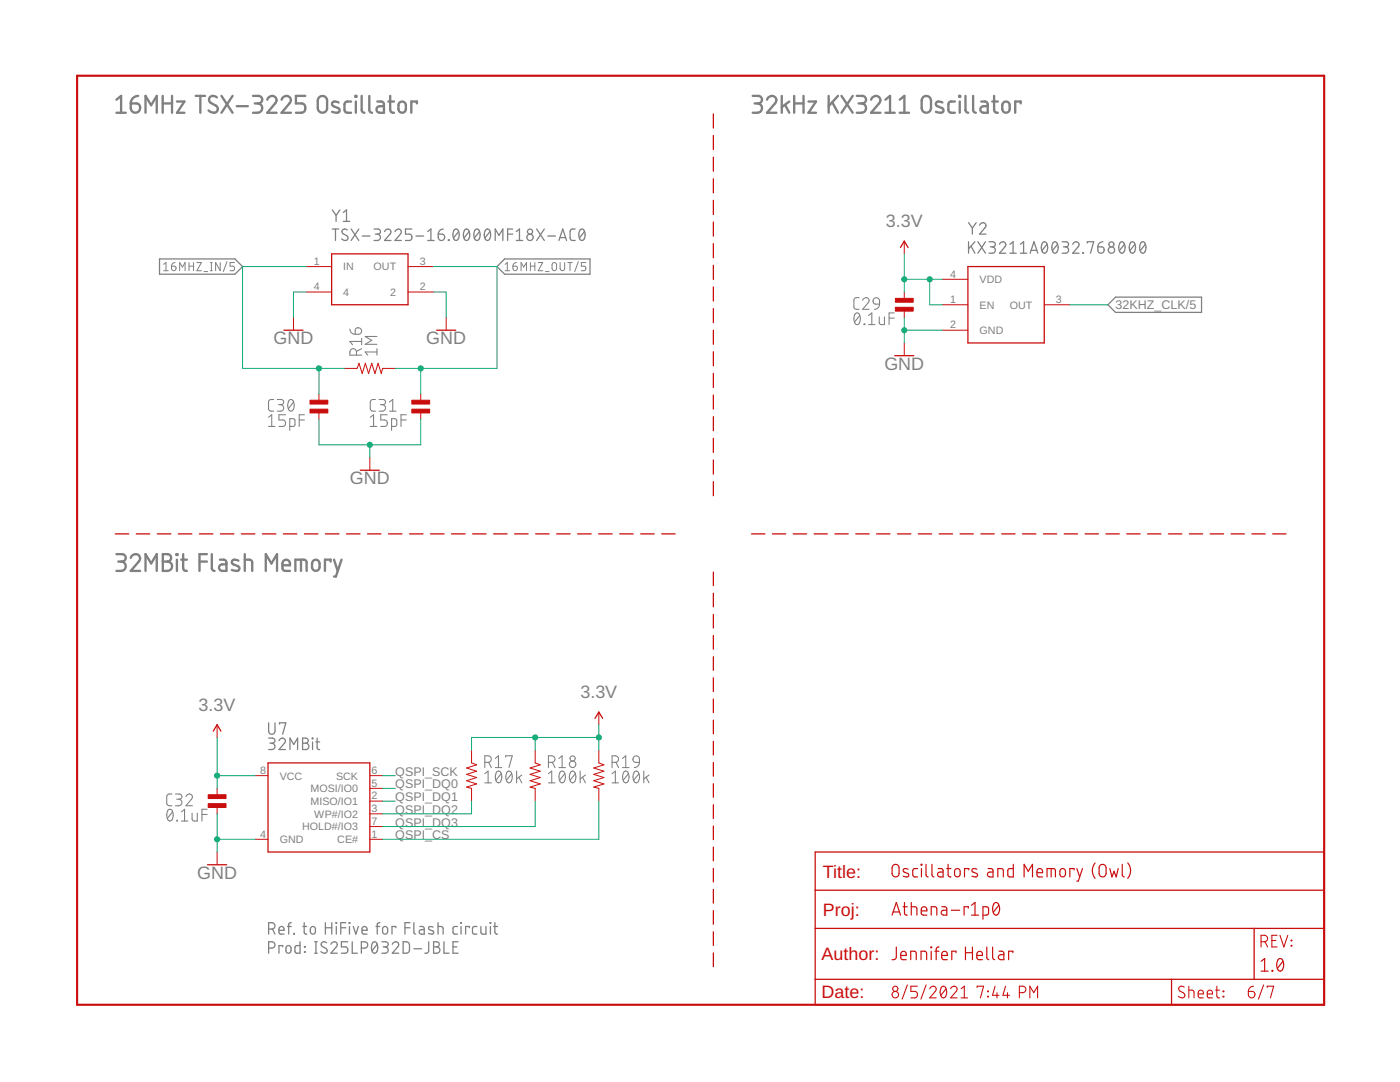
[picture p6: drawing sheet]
<svg xmlns="http://www.w3.org/2000/svg" width="279mm" height="216mm" viewBox="0 0 279 216" stroke-linecap="round" stroke-linejoin="round" font-family="sans-serif">
<defs><g id="words">
<g font-size="3.6" fill="#808080">
<text x="176.8" y="45.3">3.3V</text>
<text x="54.6" y="68.7">GND</text>
<text x="85.1" y="68.7">GND</text>
<text x="176.5" y="73.8">GND</text>
<text x="69.8" y="96.6">GND</text>
<text x="39.6" y="141.8">3.3V</text>
<text x="115.8" y="139.3">3.3V</text>
<text x="39.4" y="175.3">GND</text>
</g>
<g font-size="3.6" fill="#c90d0c">
<text x="164.2" y="175.1">Title:</text>
<text x="164.2" y="182.7">Proj:</text>
<text x="164" y="191.6">Author:</text>
<text x="164" y="199.2">Date:</text>
</g>
<g font-size="2.5" fill="#808080">
<text x="222.6" y="61.7">32KHZ_CLK/5</text>
<text x="78.9" y="154.8">QSPI_SCK</text>
<text x="78.9" y="159.9">QSPI_DQ1</text>
<text x="78.9" y="157.3">QSPI_DQ0</text>
<text x="78.9" y="164.9">QSPI_DQ3</text>
<text x="78.9" y="162.4">QSPI_DQ2</text>
<text x="78.9" y="167.5">QSPI_CS</text>
</g>
<g font-size="2.1" fill="#808080">
<text x="62.7" y="52.8">1</text>
<text x="68.5" y="54">IN</text>
<text x="74.6" y="54">OUT</text>
<text x="83.8" y="52.8">3</text>
<text x="62.7" y="57.9">4</text>
<text x="68.5" y="59">4</text>
<text x="77.9" y="59">2</text>
<text x="83.8" y="57.9">2</text>
<text x="189.6" y="55.4">4</text>
<text x="195.5" y="56.5">VDD</text>
<text x="189.6" y="65.5">2</text>
<text x="189.6" y="60.5">1</text>
<text x="195.5" y="61.6">EN</text>
<text x="201.5" y="61.6">OUT</text>
<text x="210.7" y="60.5">3</text>
<text x="195.5" y="66.7">GND</text>
<text x="51.9" y="154.4">8</text>
<text x="55.8" y="155.5">VCC</text>
<text x="67.1" y="155.5">SCK</text>
<text x="74.2" y="154.4">6</text>
<text x="62" y="160.6">MISO/IO1</text>
<text x="62" y="158.1">MOSI/IO0</text>
<text x="74.2" y="159.5">2</text>
<text x="74.2" y="157">5</text>
<text x="51.9" y="167.1">4</text>
<text x="60.3" y="165.7">HOLD#/IO3</text>
<text x="62.7" y="163.2">WP#/IO2</text>
<text x="74.2" y="167.1">1</text>
<text x="74.2" y="164.6">7</text>
<text x="74.2" y="162">3</text>
<text x="55.8" y="168.2">GND</text>
<text x="67.3" y="168.2">CE#</text>
</g>
</g></defs>
<g fill="none" stroke="#808080" stroke-width=".25">
<path d="M31.8 51.7h15.1l1.5 1.5-1.5 1.5h-15.1zM66.3 45.7h1.3M66.3 41.9l.8 1.1M67 45.7v2.3M67.1 43v1.2M67.8 41.9l-.7 1.1M68.5 42.4l.7-.5v2.3M68.5 44.2h1.3M69.3 45.9a.57 .57 0 0 0-.8-.1 .57 .57 0 0 0 0 .9l.7 .3a.57 .57 0 0 1 .1 .9 .57 .57 0 0 1-.9-.1l-.2-.1M70.1 45.7l1.5 2.3M71.6 45.7l-1.5 2.3M72.3 47.1h1.5"/>
<path d="M74.7 45.7h.7a.51 .51 0 0 1 .5 .5 .51 .51 0 0 1-.5 .5h-.5M75.3 46.7a.63 .63 0 0 1 .6 .6 .63 .63 0 0 1-.6 .7h-.6M76.8 46.2a.63 .63 0 0 1 .8-.5 .63 .63 0 0 1 .2 1l-1 1.3h1.2M78.8 46.2a.63 .63 0 0 1 .9-.5 .63 .63 0 0 1 .2 1l-1.1 1.3h1.3M82.2 45.7h-1.3v1h.8a.65 .65 0 0 1 .5 .6 .65 .65 0 0 1-.5 .7h-.8M83 47.1h1.5M85.4 48h1.2M85.4 46.2l.6-.5v2.3M87.5 46.7h.7a.64 .64 0 0 1 .5 .7 .64 .64 0 0 1-.6 .6 .64 .64 0 0 1-.6-.7zM88.5 45.7l-.7 .3-.3 .7M89.5 47.9l.1 .1zM90.7 45.8l.1-.1a.68 .68 0 0 1 .8 .9 .94 .94 0 0 1-.8 1.3 1.64 1.64 0 0 1-.1-2.1z"/>
<path d="M91.5 46.2l-1 1.3M92.8 45.8l.1-.1a.68 .68 0 0 1 .8 .9 .94 .94 0 0 1-.8 1.3 1.67 1.67 0 0 1-.1-2.1zM93.6 46.2l-1 1.3M94.8 45.8l.2-.1a.67 .67 0 0 1 .8 .9 .94 .94 0 0 1-.8 1.3 1.64 1.64 0 0 1-.2-2.1zM95.7 46.2l-1 1.3M96.9 45.8l.2-.1a.68 .68 0 0 1 .8 .9 .94 .94 0 0 1-.8 1.3 1.64 1.64 0 0 1-.2-2.1zM97.8 46.2l-1 1.3M98.8 48v-2.3l.8 1.3 .8-1.3v2.3M99.2 53.2l1.5-1.5h17.1v3h-17.1zM101.3 46.7h1M102.3 45.7h-1v2.3M103 48h1.3"/>
<path d="M103 46.2l.7-.5v2.3M107.1 45.7l1.5 2.3M108.6 45.7l-1.5 2.3M109.3 47.1h1.5M111.5 48l.8-2.3 .8 2.3M111.7 47.4h1.2M114.8 45.7h-.7l-.2 .2-.1 .3 .1 1.6 .2 .2h.7M115.8 45.8l.2-.1a.68 .68 0 0 1 .8 .9 .94 .94 0 0 1-.8 1.3 1.64 1.64 0 0 1-.2-2.1zM116.6 46.2l-1 1.3M193.3 48.2v2.3M193.3 44.4l.8 1.1M193.8 49.1l.8 1.4"/>
<path d="M194.1 45.5v1.2M194.6 48.2l-1.3 1.4M194.8 44.4l-.7 1.1M195.2 48.2l1.5 2.3M195.5 44.9a.63 .63 0 0 1 .9-.5 .63 .63 0 0 1 .2 1l-1.1 1.3h1.3M196.7 48.2l-1.5 2.3M197.4 48.2h.7a.51 .51 0 0 1 .6 .5 .51 .51 0 0 1-.6 .6h-.5M198 49.3a.63 .63 0 0 1 .6 .6 .63 .63 0 0 1-.6 .6h-.6M199.5 48.7a.63 .63 0 0 1 .9-.4 .63 .63 0 0 1 .2 1l-1.1 1.2h1.2M201.5 50.5h1.3M201.5 48.7l.7-.5v2.3M203.6 50.5h1.3"/>
<path d="M203.6 48.7l.7-.5v2.3M205.6 50.5l.8-2.3 .7 2.3M205.8 50h1.1M208.1 48.4l.2-.1a.68 .68 0 0 1 .8 .8 .94 .94 0 0 1-.8 1.4 1.64 1.64 0 0 1-.2-2.1zM209 48.7l-1.1 1.3M210.2 48.4l.2-.1a.68 .68 0 0 1 .8 .8 .94 .94 0 0 1-.8 1.4 1.67 1.67 0 0 1-.2-2.1zM211.1 48.7l-1.1 1.3M212 48.2h.7a.51 .51 0 0 1 .6 .5 .51 .51 0 0 1-.6 .6h-.5M212.6 49.3a.63 .63 0 0 1 .7 .6 .63 .63 0 0 1-.7 .6h-.6M214.1 48.7a.63 .63 0 0 1 .9-.4 .63 .63 0 0 1 .2 1l-1.1 1.2h1.2M216.1 50.4l.1 .1zM217 48.5v-.3h1.3l-.7 2.3"/>
<path d="M219.1 49.3h.8a.64 .64 0 0 1 .5 .7 .64 .64 0 0 1-.7 .5 .64 .64 0 0 1-.6-.6zM220.1 48.2l-.7 .3-.3 .8M223.6 48.4l.1-.1a.68 .68 0 0 1 .8 .8 .94 .94 0 0 1-.8 1.4 1.64 1.64 0 0 1-.1-2.1zM224.4 48.7l-1 1.3M225.6 48.4l.4-.2a1.42 1.42 0 0 1 .4 2l-.2 .3a.94 .94 0 0 1-.8-1.4zM226.5 48.7l-1 1.3M227.7 48.4l.2-.1a.68 .68 0 0 1 .8 .8 .94 .94 0 0 1-.8 1.4 1.64 1.64 0 0 1-.2-2.1zM228.6 48.7l-1 1.3M221.1 60.8l1.5-1.5h17.2v3h-17.2zM53.6 147.3h.8a.51 .51 0 0 1 .5 .5 .51 .51 0 0 1-.5 .5h-.5M53.6 144.2v1.7a.63 .63 0 0 0 .7 .6 .63 .63 0 0 0 .6-.6v-1.7M54.3 148.3a.63 .63 0 0 1 .6 .6 .63 .63 0 0 1-.6 .7h-.7"/>
<path d="M55.7 147.8a.63 .63 0 0 1 .9-.5 .63 .63 0 0 1 .2 1l-1.1 1.3h1.3M55.8 144.5v-.3h1.2l-.6 2.3M57.9 149.6v-2.3l.7 1.2 .8-1.2v2.3M60.4 147.3h.6a.51 .51 0 0 1 .5 .5 .51 .51 0 0 1-.5 .5 .63 .63 0 0 1 .7 .6 .63 .63 0 0 1-.7 .7h-.6zM60.4 148.3h.6M62.3 147.3l.1 .1zM62.4 148v1.6M63 148h.8M63.3 147.3v1.9l.1 .3 .4 .1M53.6 185.4h.7a.63 .63 0 0 0 .6-.7 .63 .63 0 0 0-.6-.6h-.7v2.3M53.6 189.2h.7a.63 .63 0 0 0 .6-.6 .63 .63 0 0 0-.6-.7h-.7v2.3M54.4 185.4l.5 1"/>
<path d="M55.7 185.6h1a.53 .53 0 0 0-.4-.7 .53 .53 0 0 0-.6 .5l.1 .9 .9 .1M56.4 188.9v-.2h-.7v1.5M57.2 188.9l.5-.2a.86 .86 0 0 1 0 1.5l-.4-.1-.2-.2zM57.4 184.9h.7M58.1 184.1l-.5 .2v2.1M58.6 186.3l.2 .1zM59.9 187.9v2.3h-.8l-.2-.2v-1.1l.2-.2h.8M60.5 184.9h.7M60.7 184.1v1.9l.1 .3 .4 .1M60.8 188.9l.1 .1zM60.8 189.9l.1 .1zM62.1 185.1l.4-.2a.86 .86 0 0 1 0 1.5l-.3-.1a1.03 1.03 0 0 1-.1-1.2z"/>
<path d="M62.8 187.9h.5M62.8 190.2h.5M63.1 187.9v2.3M64.9 184.1v2.3M64.9 185.1h1.3M65.2 188.1a.57 .57 0 0 0-.9-.1 .57 .57 0 0 0 0 .9l.7 .4a.57 .57 0 0 1 .1 .8 .57 .57 0 0 1-.8 0l-.3-.2M66 188.4a.63 .63 0 0 1 .9-.5 .63 .63 0 0 1 .2 1l-1.1 1.3h1.3M66.2 184.1v2.3M67.1 184.1l.1 .1zM67.1 184.9v1.5M68 185.1h1M69 184.1h-1v2.3"/>
<path d="M69.4 187.9h-1.3v1h.8a.65 .65 0 0 1 .5 .7 .65 .65 0 0 1-.5 .6h-.8M69.7 184.1l.1 .1zM69.7 184.9v1.5M70.3 187.9v2.3h1M70.5 184.9l.5 1.5 .5-1.5M72.1 189.2h.6a.63 .63 0 0 0 .7-.6 .63 .63 0 0 0-.7-.7h-.6v2.3M72.2 185.6h1.1a.53 .53 0 0 0-.4-.7 .53 .53 0 0 0-.7 .5l.1 .9 1 .1M74.4 188.1l.2-.1a.68 .68 0 0 1 .8 .8 .94 .94 0 0 1-.8 1.4 1.67 1.67 0 0 1-.2-2.1zM75 184.9h.8M75.3 188.4l-1 1.3M75.8 184.1l-.5 .2v2.1M76.2 187.9h.8a.51 .51 0 0 1 .5 .5 .51 .51 0 0 1-.5 .5h-.5"/>
<path d="M76.5 185.1l.4-.2a.86 .86 0 0 1 0 1.5l-.3-.1-.2-.2zM76.8 188.9a.63 .63 0 0 1 .7 .7 .63 .63 0 0 1-.7 .6h-.6M78.3 188.4a.63 .63 0 0 1 .9-.5 .63 .63 0 0 1 .2 1l-1.1 1.3h1.3M79 185.1v-.2h-.8v1.5M80.5 187.9a1.14 1.14 0 0 1 1.1 .3l.1 .4-.1 1.3-.3 .3h-.8zM80.8 185.1h1M81.8 184.1h-1v2.3M82.6 184.1v2.1l.4 .2M82.6 189.3h1.5M83.8 184.9h.6l.3 .4v1.1h-.6a.44 .44 0 0 1-.4-.5 .44 .44 0 0 1 .4-.4h.6M85.6 187.9l-.1 2-.2 .2-.5 .1M86.4 185l-.5-.1-.4 .2 .1 .3 .9 .4v.5a.79 .79 0 0 1-1 0"/>
<path d="M86.5 187.9h.7a.51 .51 0 0 1 .5 .5 .51 .51 0 0 1-.5 .5 .63 .63 0 0 1 .6 .7 .63 .63 0 0 1-.6 .6h-.7zM86.5 188.9h.7M87.4 184.9l.9 .1 .1 .3v1.1M87.4 184.1v2.3M88.6 187.9v2.3h1M90.4 188.9h.8M91.3 184.9h-.7l-.2 .4 .1 1 .8 .1M91.4 187.9h-1v2.3h1M91.9 184.1l.2 .1zM92 184.9v1.5M93.7 185.1v-.2h-.8v1.5M95.2 184.9h-.7l-.2 .4 .1 1 .8 .1"/>
<path d="M96 184.9v1.3l.4 .2h.6v-1.5M97.8 184.1l.1 .1zM97.9 184.9v1.5M98.5 184.9h.8M98.8 184.1v1.9l.1 .3 .4 .1"/>
<circle cx="105.8" cy="47.4" r=".64"/>
<circle cx="105.8" cy="46.2" r=".5"/>
<circle cx="221.8" cy="49.9" r=".63"/>
<circle cx="221.8" cy="48.8" r=".5"/>
</g>
<g fill="none" stroke="#808080" stroke-width=".21">
<path d="M171.4 59.4h-.5a.51 .51 0 0 0-.5 .5l.1 1.6 .3 .2h.6M172.1 59.9a.64 .64 0 0 1 1-.5 .64 .64 0 0 1 .1 1l-1.1 1.3h1.3M174.5 59.5l.6-.1 .4 .4v.9h-.7a.64 .64 0 0 1-.6-.5 .64 .64 0 0 1 .3-.7zM54.6 79.7l-.7 .1-.3 .4 .1 1.6 .3 .2h.6M55.3 79.7h.8a.52 .52 0 0 1 .5 .5 .52 .52 0 0 1-.5 .6h-.5M57.7 79.9a.55 .55 0 0 1 .6-.1 .55 .55 0 0 1 .3 .5 1.32 1.32 0 0 1-.5 1.7 1.44 1.44 0 0 1-.4-2.1zM69.8 65.7l.3 .7 .8 .3M71 65.6a.66 .66 0 0 1 1.1 .1 .66 .66 0 0 1-.6 1h-.6zM71.1 70.9v-.7a.66 .66 0 0 0-.6-.6 .66 .66 0 0 0-.7 .6v.7h2.4M72.2 69.6l-1.1 .5M72.2 68.1h-2.4l.6 .7M72.2 67.5v1.3"/>
<path d="M74.9 79.7l-.7 .1-.3 .4 .1 1.6 .3 .2h.6M75.2 70.2h-2.3l.5 .7M75.2 69.6v1.3M75.2 67.1h-2.3l1.3 .8-1.3 .8h2.3M75.6 79.7h.8a.52 .52 0 0 1 .5 .5 .52 .52 0 0 1-.5 .6h-.5M170.8 62.5a.65 .65 0 0 1 .7 .1 .65 .65 0 0 1 .2 .7 .99 .99 0 0 1-.8 1.4 1.61 1.61 0 0 1-.1-2.2zM171.6 63l-1.1 1.3M172.4 64.6l.2 .2zM173.3 64.8h1.3M173.3 63l.7-.6v2.4M175.5 63.2v1.2l.1 .3 .3 .1h.6v-1.6M175.5 60.7l-.1 .5a.94 .94 0 0 1-.9 .5"/>
<path d="M177.4 63.5h1.1M178.5 62.4h-1.1v2.4M53.6 83.3l.6-.5v2.3M53.6 85.1h1.3M56 80.8a.65 .65 0 0 1 .6 .6 .65 .65 0 0 1-.6 .6h-.7M57 82.8h-1.3v1h.8a.66 .66 0 0 1 .5 .6 .66 .66 0 0 1-.5 .7h-.8M57.8 85.1h.8l.2-.2v-1.1l-.2-.2-.8-.1v2.4M58.6 80.2l-1 1.3M59.7 83.8h1M60.7 82.8h-1v2.3M73.9 85.1h1.3M73.9 83.3l.6-.5v2.3"/>
<path d="M76.3 80.8a.65 .65 0 0 1 .6 .6 .65 .65 0 0 1-.6 .6h-.7M77.3 82.8h-1.3v1h.8a.66 .66 0 0 1 .5 .6 .66 .66 0 0 1-.5 .7h-.8M77.7 82h1.3M77.7 80.2l.7-.5v2.3M78.1 85.1h.8l.2-.2 .1-1-.3-.3-.8-.1v2.4M80 83.8h1.1M81.1 82.8h-1.1v2.3M34.3 158.4h-.5a.51 .51 0 0 0-.5 .6l.1 1.5 .4 .3h.5M35 158.4h.8a.52 .52 0 0 1 .5 .6 .52 .52 0 0 1-.5 .5h-.5M35.7 159.5a.66 .66 0 0 1 .6 .6 .66 .66 0 0 1-.6 .7h-.7M37.1 159a.64 .64 0 0 1 .9-.6 .64 .64 0 0 1 .2 1.1l-1.1 1.3h1.3M96.8 152.1a1.16 1.16 0 0 0 1.1-.3l.2-.3-.2-.4a1.16 1.16 0 0 0-1.1-.3v2.4"/>
<path d="M96.8 154.4l.6-.5v2.3M96.8 156.2h1.3M97.5 152.1l.6 1.1M98.8 151.3l.7-.5v2.4M98.8 153.2h1.3M99.1 154.1a.55 .55 0 0 1 .6-.2 .55 .55 0 0 1 .4 .6 1.38 1.38 0 0 1-.6 1.7 1.45 1.45 0 0 1-.4-2.1zM100 154.4l-1 1.3M100.9 151.1v-.3h1.3l-.6 2.4M101.3 153.9a.67 .67 0 0 1 .7 .2 .67 .67 0 0 1 .2 .6 .98 .98 0 0 1-.8 1.5 1.64 1.64 0 0 1-.1-2.3zM102.1 154.4l-1 1.3M103.1 153.9v2.3M103.5 155.1l.6 1.1"/>
<path d="M104.1 154.6l-1 .8M109.5 152.1a1.16 1.16 0 0 0 1.1-.3l.2-.3-.2-.4a1.16 1.16 0 0 0-1.1-.3v2.4M109.5 156.2h1.3M109.5 154.4l.6-.5v2.3M110.2 152.1l.6 1.1M111.5 153.2h1.3M111.5 151.3l.7-.5v2.4M111.8 154.1a.55 .55 0 0 1 .6-.2 .55 .55 0 0 1 .4 .6 1.36 1.36 0 0 1-.6 1.7 1.47 1.47 0 0 1-.4-2.1zM112.7 154.4l-1 1.3M114 153.9a.67 .67 0 0 1 .7 .2 .67 .67 0 0 1 .2 .6 .98 .98 0 0 1-.8 1.5 1.59 1.59 0 0 1-.1-2.3zM114.8 154.4l-1 1.3M115.8 153.9v2.3"/>
<path d="M116.2 155.1l.6 1.1M116.8 154.6l-1 .8M122.2 152.1a1.16 1.16 0 0 0 1.1-.3l.1-.3-.1-.4a1.16 1.16 0 0 0-1.1-.3v2.4M122.2 156.2h1.2M122.2 154.4l.6-.5v2.3M122.9 152.1l.5 1.1M124.2 153.2h1.3M124.2 151.3l.7-.5v2.4M124.5 154.1a.55 .55 0 0 1 .6-.2 .55 .55 0 0 1 .4 .6 1.36 1.36 0 0 1-.6 1.7 1.47 1.47 0 0 1-.4-2.1zM125.4 154.4l-1 1.3M126.4 151.1a.64 .64 0 0 1 .8-.2 .64 .64 0 0 1 .4 .6v.6h-.7a.62 .62 0 0 1-.6-.4 .62 .62 0 0 1 .1-.6zM126.7 153.9a.67 .67 0 0 1 .7 .2 .67 .67 0 0 1 .2 .6 1 1 0 0 1-.8 1.5 1.59 1.59 0 0 1-.1-2.3z"/>
<path d="M127.5 154.4l-1 1.3M127.6 152.1l-.3 .7-.7 .4M128.5 153.9v2.3M128.9 155.1l.6 1.1M129.5 154.6l-1 .8M33.5 161.7a.55 .55 0 0 1 .6-.2 .55 .55 0 0 1 .4 .6 1.36 1.36 0 0 1-.6 1.7 1.47 1.47 0 0 1-.4-2.1zM34.4 162l-1 1.3M35.3 163.7l.1 .1zM36.2 163.8h1.3M36.2 162l.6-.5v2.3M38.3 162.3v1.1l.2 .3 .2 .1h.7v-1.5M40.3 162.5h1"/>
<path d="M41.3 161.5h-1v2.3"/>
<circle cx="114.3" cy="152.5" r=".65"/>
<circle cx="114.3" cy="151.3" r=".51"/>
</g>
<g fill="none" stroke="#808080" stroke-width=".2">
<path d="M32.7 52.7l.4-.3v1.6M32.7 54h.9M34.2 53.1h.6a.45 .45 0 0 1 .3 .5 .45 .45 0 0 1-.5 .4 .45 .45 0 0 1-.4-.4zM34.9 52.4l-.4 .1-.3 .6M35.9 54v-1.6l.5 .9 .5-.9v1.6M37.7 53.1h.9M37.7 52.4v1.6M38.6 52.4v1.6M39.3 52.4h.9l-.9 1.6h.9M40.7 54.2h.7M42 54h.4M42 52.4h.4"/>
<path d="M42.2 52.4v1.6M43.9 52.4v1.6l-.9-1.6v1.6M45.3 52.2l-.7 2M46.8 52.4h-.9v.7h.5a.46 .46 0 0 1 .4 .5 .46 .46 0 0 1-.4 .4h-.5M100.8 54h.9M100.8 52.7l.4-.3v1.6M102.4 53.1h.5a.45 .45 0 0 1 .4 .5 .45 .45 0 0 1-.5 .4 .45 .45 0 0 1-.4-.4zM103.1 52.4l-.4 .1-.3 .6M104 54v-1.6l.5 .9 .6-.9v1.6M105.9 53.1h.8M105.9 52.4v1.6M106.7 52.4v1.6"/>
<path d="M107.4 52.4h.9l-.9 1.6h.9M108.9 54.2h.7M110.3 52.5l.3-.1 .3 .1 .2 .3v.8a.46 .46 0 0 1-.5 .4 .46 .46 0 0 1-.4-.4zM111.8 52.4v1.2a.46 .46 0 0 0 .4 .4 .46 .46 0 0 0 .5-.4v-1.2M113.3 52.4h.9M113.7 52.4v1.6M115.4 52.2l-.7 2M116.9 52.4h-.9v.7h.5a.46 .46 0 0 1 .4 .5 .46 .46 0 0 1-.4 .4h-.5"/>
</g>
<g fill="none" stroke="#c90d0c" stroke-width=".25">
<path d="M142.4 22.7v2.8M142.4 27v2.8M142.4 31.3v2.9M142.4 35.7v2.8M142.4 40v2.8M66.2 50.7h15.2v10.1h-15.2zM142.4 44.3v2.8M142.4 48.6v2.8M142.4 52.9v2.9M142.4 57.3v2.8M179.7 49.4l.8-1.3 .7 1.3M193.2 53.2h15.2v15.2h-15.2z"/>
<path d="M56.7 65.9h3.8M87.1 65.9h3.9M142.4 61.6v2.8M142.4 65.9v2.8M142.4 70.2v2.8M142.4 74.5v2.8M142.4 78.8v2.8M178.6 71h3.8M71.9 93.8h3.8M142.4 83.1v2.9M142.4 87.5v2.8M142.4 91.8v2.8"/>
<path d="M142.4 96.1v2.8M23 106.5h2.7M27.2 106.5h2.7M31.4 106.5h2.7M35.6 106.5h2.7M39.8 106.5h2.7M44 106.5h2.7M48.2 106.5h2.7M52.4 106.5h2.7M56.6 106.5h2.6M60.7 106.5h2.8M64.9 106.5h2.7"/>
<path d="M69.2 106.5h2.6M73.3 106.5h2.7M77.5 106.5h2.7M81.7 106.5h2.7M85.9 106.5h2.7M90.1 106.5h2.7M94.3 106.5h2.7M98.5 106.5h2.7M102.7 106.5h2.7M106.9 106.5h2.7M111.1 106.5h2.7M115.3 106.5h2.7"/>
<path d="M119.5 106.5h2.7M123.7 106.5h2.7M127.9 106.5h2.7M132.1 106.5h2.6M142.4 114.2v2.7M142.4 118.4v2.7M150 106.5h2.7M154.2 106.5h2.6M158.3 106.5h2.7M162.5 106.5h2.6M166.6 106.5h2.7M170.8 106.5h2.7"/>
<path d="M174.9 106.5h2.7M179.1 106.5h2.7M183.3 106.5h2.6M187.4 106.5h2.7M191.6 106.5h2.6M195.7 106.5h2.7M199.9 106.5h2.7M204.1 106.5h2.6M208.2 106.5h2.7M212.4 106.5h2.7M216.6 106.5h2.6M220.7 106.5h2.7"/>
<path d="M224.9 106.5h2.6M229 106.5h2.7M233.2 106.5h2.7M237.4 106.5h2.6M241.5 106.5h2.7M245.7 106.5h2.6M249.8 106.5h2.7M254 106.5h2.6M142.4 122.6v2.7M142.4 126.8v2.7M142.4 131v2.8M142.4 135.3v2.7"/>
<path d="M142.4 139.5v2.7M42.6 145.9l.7-1.3 .8 1.3M53.5 152.2h20.3v17.8h-20.3zM118.7 143.3l.8-1.2 .8 1.2M142.4 143.7v2.7M142.4 147.9v2.7M142.4 152.1v2.8M142.4 156.4v2.7M41.4 172.6h3.8M142.4 160.6v2.7M142.4 164.8v2.7M142.4 169v2.8"/>
<path d="M142.4 173.3v2.7M142.4 177.5v2.7M162.7 170h101.6v30.5h-101.6zM162.7 177.6h101.6M142.4 181.7v2.7M142.4 185.9v2.8M142.4 190.1v2.8M162.7 185.3h101.6M162.7 195.4h101.6M233.8 195.4v5.1M250.3 185.3v10.1"/>
</g>
<path d="M15.4 15.1h248.9v185.4h-248.9z" fill="none" stroke="#c90d0c" stroke-width=".42"/>
<g fill="none" stroke="#c90d0c" stroke-width=".21">
<path d="M181.1 196.5l-1.1 2.9M183.1 196.8h-1.3v1h.8a.66 .66 0 0 1 .5 .7 .66 .66 0 0 1-.5 .6h-.8M184.8 196.5l-1 2.9M185.5 197.3a.64 .64 0 0 1 1-.5 .64 .64 0 0 1 .1 1l-1.1 1.3h1.3M187.9 197a.55 .55 0 0 1 .6-.2 .55 .55 0 0 1 .3 .6 1.32 1.32 0 0 1-.5 1.7 1.44 1.44 0 0 1-.4-2.1zM188.8 197.3l-1 1.3M189.7 197.3a.64 .64 0 0 1 .9-.5 .64 .64 0 0 1 .2 1l-1.1 1.3h1.3M191.8 199.1h1.3M191.8 197.3l.6-.5v2.3M195 197v-.2h1.3l-.6 2.3M197.1 198.8l.2 .1zM197.1 197.8l.2 .1z"/>
<path d="M198.6 196.8l-.5 1.8h1.3M199 198.1v1M200.7 196.8l-.5 1.8h1.3M201.1 198.1v1M203.4 198.1h.7a.65 .65 0 0 0 .6-.7 .65 .65 0 0 0-.6-.6h-.7v2.3M205.5 199.1v-2.3l.8 1.3 .8-1.3v2.3M236.3 197a.58 .58 0 0 0-.8-.1 .58 .58 0 0 0 0 .9l.7 .3a.58 .58 0 0 1 .1 .9 .58 .58 0 0 1-.9 0l-.2-.2M237.3 197.6l.9 .1 .1 .3v1.1M237.3 196.8v2.3M239.1 198.3h1.1a.54 .54 0 0 0-.4-.7 .54 .54 0 0 0-.7 .5l.1 .9 1 .1M240.9 198.3h1.1a.54 .54 0 0 0-.4-.7 .54 .54 0 0 0-.7 .5l.1 .9 1 .1M242.6 197.6h.8"/>
<path d="M242.8 196.8v1.9l.3 .4h.3M244.1 197.8l.1 .1zM244.1 198.8l.1 .1zM249.1 197.8h.8a.66 .66 0 0 1 .5 .7 .66 .66 0 0 1-.6 .6 .66 .66 0 0 1-.7-.6zM250.2 196.8l-.8 .3-.3 .7M251.7 187.9h.6a.65 .65 0 0 0 .7-.6 .65 .65 0 0 0-.7-.7h-.6v2.4M252.2 196.5l-1.1 2.9M252.5 187.9l.5 1.1M252.9 197v-.2h1.3l-.7 2.3M253.8 187.7h.8M254.9 186.6h-1.1v2.4h1.1M255.4 186.6l.8 2.4 .8-2.4"/>
<path d="M257.7 187.6l.1 .1zM257.7 188.6l.1 .2z"/>
<circle cx="178.7" cy="197.3" r=".52"/>
<circle cx="178.7" cy="198.5" r=".65"/>
</g>
<g fill="none" stroke="#c90d0c" stroke-width=".23">
<path d="M178.3 172.6l.4-.1 .6 .3 .1 1.5a.7 .7 0 0 1-.7 .7 .7 .7 0 0 1-.7-.7v-1.1zM181.2 173.4l-.8-.1-.2 .4 .2 .3 .9 .4 .1 .2-.1 .3a.92 .92 0 0 1-1-.1M183.1 173.3h-.7l-.2 .4 .1 1.2 .8 .1M183.8 172.5h.2v.1h-.2zM183.9 173.3v1.7M184.8 172.5v2.2l.4 .3M186 172.5v2.2l.4 .3M187.2 173.3h.8l.2 .3v1.4h-.6a.49 .49 0 0 1-.5-.5 .49 .49 0 0 1 .5-.5h.6M188.9 173.3h.9M189.2 172.5v2.1l.1 .3 .5 .1M190.6 173.5l.6-.2a.96 .96 0 0 1 .1 1.6h-.5l-.3-.3zM193.3 173.6v-.3h-.8v1.7"/>
<path d="M194.9 173.4l-.7-.1-.2 .4 .1 .2 .9 .5 .1 .2-.1 .3a.92 .92 0 0 1-1-.1M197.2 173.3h.7l.3 .4v1.3h-.7a.49 .49 0 0 1-.4-.5 .49 .49 0 0 1 .4-.5h.7M199.1 175v-1.7l1 .1 .1 1.6M202.2 172.5v2.5l-1-.1-.1-.3 .1-1.2 1-.1M204.4 175v-2.5l.8 1.4 .9-1.4v2.5M206.9 174.1h1.2a.59 .59 0 0 0-.4-.8 .59 .59 0 0 0-.8 .6l.2 1 1 .1M209 175v-1.7l1.5 .1 .1 .3v1.3M209.8 173.3v1.7M211.6 173.5l.6-.2a.97 .97 0 0 1 .2 1.6l-.4 .1-.4-.2-.1-.4zM214.4 173.6v-.3h-.9v1.7M214.9 173.3l.6 1.7M216 173.3l-.8 2.5h-.3"/>
<path d="M218.5 172.2a2.41 2.41 0 0 0 0 3.1M219.6 172.6l.4-.1 .6 .3 .1 .4v1.1a.7 .7 0 0 1-.7 .7 .7 .7 0 0 1-.6-.7v-1.3zM221.5 173.3l.4 1.7 .4-1.1 .5 1.1 .4-1.7M224 172.5v2.1l.1 .3 .3 .1M225.1 172.2a2.35 2.35 0 0 1 0 3.1M178 182.6l.9-2.5 .8 2.5M178.2 182h1.3M178.9 189v2.1l-.3 .3-.6 .1M179.8 190.6h1.1a.58 .58 0 0 0-.4-.8 .58 .58 0 0 0-.7 .6l.1 1 1 .1M180.2 180.9h.9M180.5 180.1v2.3l.6 .2M181.8 191.5v-1.7l1 .1 .1 1.6"/>
<path d="M181.9 180.9l1 .1 .1 .3v1.3M181.9 180.1v2.5M183.8 191.5v-1.7l1 .1 .1 .3v1.3M183.9 181.8h1.1a.59 .59 0 0 0-.4-.9 .59 .59 0 0 0-.7 .6l.1 1 1 .1M185.8 189l.1 .1zM185.8 182.6v-1.7l1 .1 .2 .3v1.3M185.8 189.8v1.7M186.6 189.8h.8M187.4 189h-.3l-.2 .2-.1 2.3M187.9 190.6h1.2a.59 .59 0 0 0-.4-.8 .59 .59 0 0 0-.8 .6l.2 1 1 .1M188 180.9l.7 .1 .3 .3v1.3h-.7a.49 .49 0 0 1-.5-.5 .49 .49 0 0 1 .5-.5h.7M189.8 181.6h1.7"/>
<path d="M190.8 190.1v-.3h-.9v1.7M192.7 189v2.5M192.7 190.1h1.4M193.3 181.2v-.3h-.9v1.7M193.9 182.6h1.4M193.9 180.6l.7-.5v2.5M194.1 189v2.5M194.9 190.6h1.2a.59 .59 0 0 0-.4-.8 .59 .59 0 0 0-.8 .6l.2 1 1 .1M196.2 182.6h.7l.4-.2v-1.1l-.3-.3-.8-.1v2.5M196.9 189l.1 2.2 .3 .3M198.1 189v2.1l.1 .3 .3 .1M198.4 180.3a.58 .58 0 0 1 .6-.2 .58 .58 0 0 1 .4 .6 1.45 1.45 0 0 1-.6 1.9 1.52 1.52 0 0 1-.4-2.3z"/>
<path d="M199.3 180.6l-1.1 1.4M199.4 189.8h.7l.2 .3v1.4h-.6a.5 .5 0 0 1-.5-.5 .5 .5 0 0 1 .5-.5h.6M202.1 190.1v-.3h-.8v1.7M251.7 191.8l.7-.5v2.5M251.7 193.8h1.4M253.9 193.6l.1 .2zM255.2 191.3a.71 .71 0 0 1 .8 .2 .71 .71 0 0 1 .2 .7 1.06 1.06 0 0 1-.9 1.5 1.71 1.71 0 0 1-.1-2.4zM256.1 191.8l-1.2 1.4"/>
</g>
<g fill="none" stroke="#c90d0c" stroke-width=".2">
<path d="M61.1 58.3h5.1M61.1 53.2h5.1M81.4 58.3h5.1M81.4 53.2h5.1M180.5 48.1v2.6M180.5 58.3v1.5M188.1 55.7h5.1M58.6 63.4v2.5M63.6 78.6v1.5M68.7 73.5h2.6l.3-1 .7 2 .6-2 .7 2 .6-2 .6 2 .7-2 .6 2 .2-1h2.6M84 78.6v1.5M89 63.4v2.5"/>
<path d="M180.5 61.8v1.6M180.5 68.4v2.6M188.1 65.9h5.1M188.1 60.8h5.1M208.4 60.8h5.1M63.6 82.1v1.6M73.8 91.3v2.5M84 82.1v1.6M43.3 144.6v2.6M43.3 157.3v1.5M50.9 154.8h2.6M73.8 159.9h2.5"/>
<path d="M73.8 157.3h2.5M73.8 154.8h2.5M94.1 149.7v2.5l1 .4-2 .6 2 .7-2 .6 2 .7-2 .6 2 .6-2 .7 1 .2v2.6M106.8 149.7v2.5l1 .4-2 .6 2 .7-2 .6 2 .7-2 .6 2 .6-2 .7 1 .2v2.6M119.5 142.1v2.5M119.5 149.7v2.5l1 .4-2 .6 2 .7-2 .6 2 .7-2 .6 2 .6-2 .7 1 .2v2.6M43.3 160.9v1.5M43.3 170v2.6M50.9 167.5h2.6M73.8 167.5h2.5M73.8 164.9h2.5M73.8 162.4h2.5"/>
</g>
<g fill="#c90d0c" stroke="#c90d0c" stroke-width=".2">
<path d="M178.7 59.5h3.5v.8h-3.5z"/>
<path d="M178.7 61.3h3.5v.8h-3.5z"/>
<path d="M41.6 158.6h3.5v.7h-3.5z"/>
<path d="M41.6 160.4h3.5v.7h-3.5z"/>
<path d="M61.9 79.9h3.5v.7h-3.5z"/>
<path d="M61.9 81.6h3.5v.8h-3.5z"/>
<path d="M82.2 79.9h3.5v.7h-3.5z"/>
<path d="M82.2 81.6h3.5v.8h-3.5z"/>
</g>
<g fill="none" stroke="#0dab76" stroke-width=".2">
<path d="M61.1 58.3h-2.5v5.1M61.1 53.2h-12.7v20.3h20.3M86.5 58.3h2.5v5.1M86.5 53.2h12.7v20.3h-20.3M180.5 50.7v7.6M180.5 55.7h7.6M185.5 55.7v5.1h2.6M63.6 73.5v5.1M84 73.5v5.1M180.5 63.4v5M180.5 65.9h7.6M213.5 60.8h7.6"/>
<path d="M63.6 83.7v5.1h20.4v-5.1M73.8 88.8v2.5M43.3 147.2v10.1M43.3 154.8h7.6M76.3 154.8h2.6M76.3 159.9h2.6M76.3 157.3h2.6M94.1 159.9v2.5h-17.8M106.8 147.2v2.5M106.8 159.9v5h-30.5M119.5 159.9v7.6h-43.2M119.5 144.6v5.1"/>
<path d="M119.5 147.2h-25.4v2.5M43.3 167.5h7.6M43.3 162.4v7.6"/>
</g>
<g fill="#0dab76" stroke="#0dab76" stroke-width=".2">
<circle cx="73.8" cy="88.8" r=".51"/>
<circle cx="180.5" cy="65.9" r=".51"/>
<circle cx="43.3" cy="167.5" r=".51"/>
<circle cx="63.6" cy="73.5" r=".51"/>
<circle cx="84" cy="73.5" r=".51"/>
<circle cx="185.5" cy="55.7" r=".51"/>
<circle cx="180.5" cy="55.7" r=".51"/>
<circle cx="106.8" cy="147.2" r=".51"/>
<circle cx="119.5" cy="147.2" r=".51"/>
<circle cx="43.3" cy="154.8" r=".51"/>
</g>
<g fill="none" stroke="#808080" stroke-width=".47">
<path d="M23.2 19.9l1-.8v3.4M27.6 19.1l-.7 .2-.5 .4-.3 .9M32.5 19.1v3.4M34.3 19.1v3.4M39.1 19.1h1.8M40 19.1v3.4M43.3 19.4a.84 .84 0 0 0-1.2-.2 .84 .84 0 0 0-.2 1.2l1.2 .7a.81 .81 0 0 1 .2 1.2 .81 .81 0 0 1-1.2 .1l-.5-.4M44.2 19.1l2.2 3.4M46.4 19.1l-2.2 3.4M50.5 19.1h1.1a.75 .75 0 0 1 .7 .8 .75 .75 0 0 1-.7 .7h-.8M53.3 19.9a.91 .91 0 0 1 1.3-.7 .91 .91 0 0 1 .3 1.4l-1.6 1.9h1.9M56.2 19.9a.91 .91 0 0 1 1.3-.7 .91 .91 0 0 1 .3 1.4l-1.6 1.9h1.9"/>
<path d="M60.9 19.1h-1.8v1.5h1.1a.95 .95 0 0 1 .7 1 .95 .95 0 0 1-.7 .9h-1.1M63.8 19.4a.91 .91 0 0 1 .9-.2 .91 .91 0 0 1 .6 .9v1.5a.93 .93 0 0 1-1 .9 .93 .93 0 0 1-.9-.9v-1.5zM70.9 19.1h.2v.2h-.2zM72.2 19.1v3l.2 .3 .3 .1M73.7 19.1v3l.2 .3 .4 .1M77.9 19.1v2.8l.2 .5 .5 .1M150.2 19.1h1.1a.75 .75 0 0 1 .8 .8 .75 .75 0 0 1-.8 .7h-.7M153.1 19.9a.92 .92 0 0 1 1.3-.7 .92 .92 0 0 1 .3 1.4l-1.6 1.9h1.8M156 19.1v3.4M158.5 19.1v3.4M160.4 19.1v3.4M165.4 19.1v3.4"/>
<path d="M167.2 19.1l-1.8 2.1M167.9 19.1l2.3 3.4M170.2 19.1l-2.3 3.4M171 19.1h1.1a.75 .75 0 0 1 .7 .8 .75 .75 0 0 1-.7 .7h-.8M173.8 19.9a.92 .92 0 0 1 1.3-.7 .92 .92 0 0 1 .3 1.4l-1.6 1.9h1.9M176.7 19.9l.9-.8v3.4M179.6 19.9l.9-.8v3.4M184.3 19.4a.93 .93 0 0 1 1-.2 .93 .93 0 0 1 .5 .9v1.5a.93 .93 0 0 1-.9 .9 .93 .93 0 0 1-1-.9v-1.5zM191.4 19.1h.2v.2h-.2zM192.7 19.1v3l.2 .3 .3 .1M194.2 19.1v3l.2 .3 .4 .1M198.4 19.1v3l.2 .3 .5 .1"/>
<path d="M23.2 22.5h1.9M26.1 20.6h1.1a.94 .94 0 0 1 .8 1.1 .94 .94 0 0 1-1 .8 .94 .94 0 0 1-.9-.9zM29 22.5v-3.4l1.2 1.9 1.1-1.9v3.4M32.5 20.6h1.8M35.3 20.3h1.5l-1.5 2.2h1.5M47.2 21.2h2.3M51.4 20.6a.93 .93 0 0 1 .9 1 .93 .93 0 0 1-.9 .9h-.9M67.6 20.4l-.3-.1a.61 .61 0 0 0-.7 0 .61 .61 0 0 0-.3 .7l1.2 .6a.48 .48 0 0 1 .3 .5 .48 .48 0 0 1-.5 .4l-1-.2M70.1 20.3h-.9l-.3 .2-.2 .3 .2 1.5 .4 .2h.8M71 20.3v2.2M75.3 20.3h.9l.4 .3v1.9h-.8a.66 .66 0 0 1-.7-.7 .66 .66 0 0 1 .7-.6h.8M77.5 20.3h1.1"/>
<path d="M79.7 20.6a.75 .75 0 0 1 .8-.3 .75 .75 0 0 1 .5 .7 1.34 1.34 0 0 1-.3 1.4l-.4 .1-.6-.3-.2-.4zM83.2 20.6v-.3h-1.1v2.2M151.2 20.6a.93 .93 0 0 1 .9 1 .93 .93 0 0 1-.9 .9h-1M156.7 20.9l.8 1.6M157.5 20.3l-1.5 1.1M158.5 20.6h1.9M161.4 20.3h1.5l-1.5 2.2h1.5M166.1 20.4l1.1 2.1M171.9 20.6a.93 .93 0 0 1 .9 1 .93 .93 0 0 1-.9 .9h-.9M176.7 22.5h1.9M179.6 22.5h1.8M188.1 20.4l-.3-.1a.61 .61 0 0 0-.7 0 .61 .61 0 0 0-.3 .7l1.2 .6a.48 .48 0 0 1 .3 .5 .48 .48 0 0 1-.5 .4l-1-.2"/>
<path d="M190.6 20.3h-.9l-.3 .2-.1 .3 .1 1.5 .4 .2h.8M191.5 20.3v2.2M195.8 20.3h.9l.4 .3v1.9h-.8a.66 .66 0 0 1-.7-.7 .66 .66 0 0 1 .7-.6h.8M198 20.3h1.1M200.3 20.4l.5-.1 .6 .3 .1 1.2a.74 .74 0 0 1-.7 .7 .74 .74 0 0 1-.8-.7l.1-1zM203.7 20.6v-.3h-1.1v2.2M23.2 110.6h1.2a.74 .74 0 0 1 .7 .7 .74 .74 0 0 1-.7 .8h-.8M24.2 112.1a.93 .93 0 0 1 .9 .9 .93 .93 0 0 1-.9 .9h-1M26.1 111.3a.92 .92 0 0 1 1.3-.7 .92 .92 0 0 1 .3 1.5l-1.6 1.8h1.9M29 113.9v-3.3l1.2 1.8 1.1-1.8v3.3M32.5 110.6h.9a.74 .74 0 0 1 .8 .7 .74 .74 0 0 1-.8 .8 .93 .93 0 0 1 .9 .9 .93 .93 0 0 1-.9 .9h-.9zM32.5 112.1h.9"/>
<path d="M35.2 110.6h.2v.1h-.2zM35.3 111.7v2.2M36.2 111.7h1.1M36.6 110.6v2.9l.3 .4h.4M39.8 112.1h1.5M41.3 110.6h-1.5v3.3M42.3 110.6v2.9l.5 .4M43.9 111.7h.9l.4 .4v1.8h-.8a.66 .66 0 0 1-.7-.6 .66 .66 0 0 1 .7-.7h.8M47.6 111.9l-.3-.1a.61 .61 0 0 0-.7-.1 .61 .61 0 0 0-.3 .7l1.2 .6a.49 .49 0 0 1 .3 .5 .49 .49 0 0 1-.5 .4l-1-.2M48.9 111.7h.9l.4 .2 .1 2M48.9 110.6v3.3M53 113.9v-3.3l1.2 1.8 1.1-1.8v3.3"/>
<path d="M56.4 112.8h1.5a.79 .79 0 0 0-.6-1.1 .79 .79 0 0 0-.9 .7v1l.2 .4 1.3 .1M58.9 113.9v-2.2l2.1 .1 .2 .4v1.7M60.1 111.7v2.2M62.4 112a.75 .75 0 0 1 .9-.3 .75 .75 0 0 1 .5 .7v.8a.75 .75 0 0 1-.8 .7 .75 .75 0 0 1-.7-.7zM66 112.1v-.4h-1.1v2.2M66.7 111.7l.7 2.2M68.2 111.7l-1.2 3.3h-.3"/>
</g>
<use href="#words"/>
</svg>
